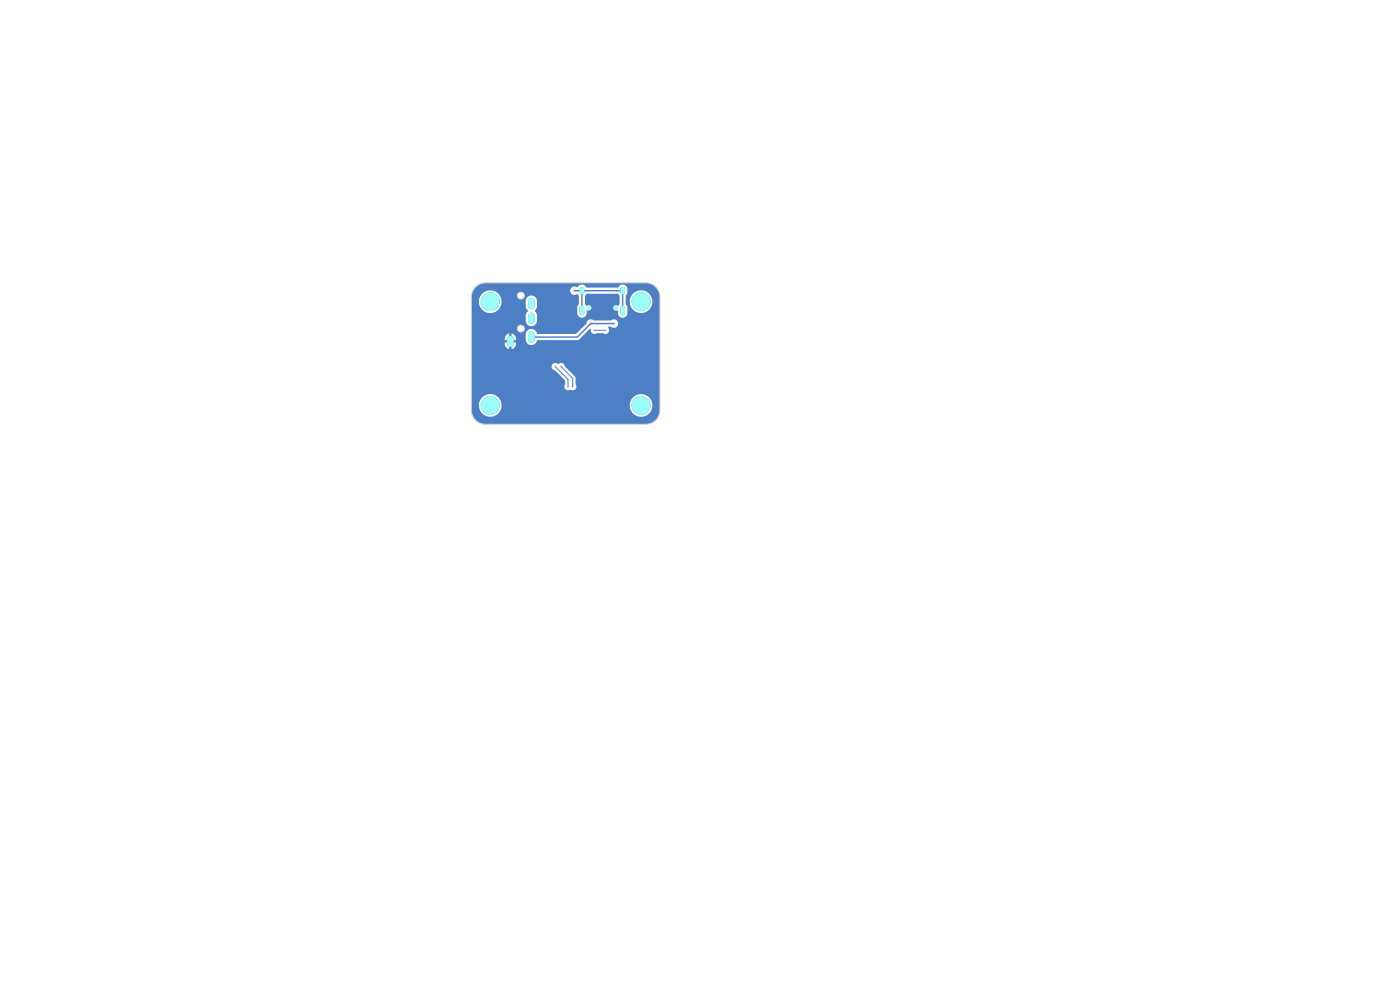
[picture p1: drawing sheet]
<svg xmlns="http://www.w3.org/2000/svg" width="297mm" height="210mm" viewBox="0 0 297 210" stroke-linecap="round" stroke-linejoin="round" font-family="sans-serif">
<g fill="#4d7fc4" stroke="#4d7fc4" stroke-width=".21">
<circle cx="104" cy="86" r="1.3"/>
<circle cx="104" cy="86" r="1.9"/>
<circle cx="136" cy="64" r="1.3"/>
<circle cx="136" cy="64" r="1.9"/>
<circle cx="104" cy="64" r="1.3"/>
<circle cx="104" cy="64" r="1.9"/>
<circle cx="136" cy="86" r="1.3"/>
<circle cx="136" cy="86" r="1.9"/>
</g>
<path d="M123.5 61.4v.6M123.5 65.3v1.1M132.1 61.4v.6M132.1 65.3v1.1" fill="none" stroke="#4d7fc4" stroke-width="1"/>
<path d="M108.3 71.9v1M112.7 63.9v1M112.7 67v1M112.7 71v1" fill="none" stroke="#4d7fc4" stroke-width="1.4"/>
<g fill="#ececec" stroke="#ececec" stroke-width=".21">
<circle cx="130.2" cy="68.6" r=".4"/>
<circle cx="125.3" cy="68.6" r=".4"/>
<circle cx="117.8" cy="77.8" r=".27"/>
<circle cx="120.5" cy="82" r=".27"/>
<circle cx="121.5" cy="82" r=".27"/>
<circle cx="119" cy="77.8" r=".27"/>
<circle cx="125.9" cy="79.6" r=".4"/>
<circle cx="123.8" cy="68.6" r=".4"/>
<circle cx="131.7" cy="68.6" r=".4"/>
<circle cx="121.6" cy="74.5" r=".4"/>
<circle cx="128.4" cy="70.1" r=".27"/>
<circle cx="126.1" cy="70.1" r=".27"/>
<circle cx="121.9" cy="61.7" r=".4"/>
</g>
<path d="M121.9 61.7h10.2v4.1M123.5 61.7v4.1M130.2 68.6h-4.9l-2.8 2.9h-9.8" fill="none" stroke="#4d7fc4" stroke-width=".3"/>
<path d="M117.8 77.8l2.7 2.7v1.5M119 77.8l2.5 2.5v1.7M126.1 70.1h2.3" fill="none" stroke="#4d7fc4" stroke-width=".21"/>
<path d="M100.8 60.9l.9-.6 1.3-.3h34l1.3 .3 .9 .6 .6 1 .2 1.1v24.1l-.4 1.4-1.1 1.1-.7 .3-.8 .1h-34.3l-1-.3-.6-.4-.7-.8-.3-.7-.1-1.8h1.6a2.41 2.41 0 0 0 2.4 2.4 2.41 2.41 0 0 0 2.4-2.4h27.2v.3a2.41 2.41 0 0 0 3.8 1.7 2.41 2.41 0 0 0-.3-4.1 2.41 2.41 0 0 0-3.5 2.1h-27.2v-.3a2.41 2.41 0 0 0-2.6-2.1 2.41 2.41 0 0 0-2.2 2.4h-1.6v-8.2h17l.2 .5 .6 .3 2.1 2.1v.8a.85 .85 0 0 0 .1 1.1 .85 .85 0 0 0 1.1 .1 .79 .79 0 0 0 1-.2 .79 .79 0 0 0 0-1l-.1-1.6-2.2-2.2a.84 .84 0 0 0-1.4-.5 .79 .79 0 0 0-.9-.1 .79 .79 0 0 0-.5 .7h-17v-4.8h7.1l.3 .7 .6 .4v-1l.2 .1 .3-.1 .1 1a1.24 1.24 0 0 0 .9-1.4h-.9v-.6h2.9v.1a1.26 1.26 0 0 0 1.3 1 1.26 1.26 0 0 0 1.2-1l8.6-.1 .3-.1 2.2-2.2 .2 .1a.81 .81 0 0 0 .4 .8 .81 .81 0 0 0 1 0h1.3a.82 .82 0 0 0 1.1-.2 .82 .82 0 0 0-.1-1.1l.5-.1a.93 .93 0 0 0 1.4 0 .93 .93 0 0 0 0-1.3 .93 .93 0 0 0-1.4 0h-3.6a.94 .94 0 0 0-1-.2 .94 .94 0 0 0-.5 .9l-2.2 2.1h-8.2a1.33 1.33 0 0 0-1-.9 1.33 1.33 0 0 0-1.3 .5l-.2 .4v1.3h-2v-.3a1.18 1.18 0 0 0-1-1.1v1l-.2-.1-.3 .1v-1a1.23 1.23 0 0 0-.9 1.4h.9v.6h-.9v.3h-7.1v-3.3h9.7l.3 .6 .5 .2 .4-.1 .3-.4v-.4l-.1-.4-.4-.2h-.5l-.3 .2-.2 .5h-9.7v-1.6h11.5a1.2 1.2 0 0 0 1.2 1.1 1.2 1.2 0 0 0 1.2-1.1v-1.3l-.2-.5a.39 .39 0 0 1-.3-.4 .39 .39 0 0 1 .4-.4l.1-.4v-1.3a1.2 1.2 0 0 0-1.2-1.1 1.2 1.2 0 0 0-1.2 1.1v1.3l.5 .9-.5 .8v1.3h-11.5v-4.1h1.6a2.4 2.4 0 0 0 3.1 2.3 2.4 2.4 0 0 0 1.3-3.6h3.7l.3 .6 .5 .2 .5-.3 .3-.5-.3-.5-.5-.3-.6 .3-.2 .5h-3.7l-.7-.7-.7-.3h16.4v.2a1 1 0 0 0 1.5 .5l.3 .4v1.7l-.3 .7v1.4a1.01 1.01 0 0 0 1 .8 1.01 1.01 0 0 0 1-.9v-.6a.73 .73 0 0 0 .9-.9 .89 .89 0 0 0-1.1-.2l-.2-.3v-1.7l.4-.5h6.6l.3 .5v1.7l-.3 .4a.61 .61 0 0 0-.8 0 .61 .61 0 0 0-.1 .8 .61 .61 0 0 0 .8 .2l.1 .1a1.11 1.11 0 0 0 .8 1.4 1 1 0 0 0 1.2-.9v-1.4l-.3-.6-.1-.5h.9v.3a2.41 2.41 0 0 0 3.8 1.7 2.41 2.41 0 0 0-.3-4.1 2.41 2.41 0 0 0-3.5 2.1h-.9v-1.2l.4-.5v-1.1a1.07 1.07 0 0 0-1-.8 1.07 1.07 0 0 0-1 .6h-6.7a1.11 1.11 0 0 0-1-.6 1.11 1.11 0 0 0-1 .5l-.3-.1a.91 .91 0 0 0-1.1 .9l-16.5-.1a2.41 2.41 0 0 0-2.9 2.4h-1.6l.1-1.8z" fill="#4d7fc4"/>
<g fill="#9afff8" stroke="#9afff8" stroke-width=".21">
<circle cx="104" cy="86" r="1.3"/>
<circle cx="104" cy="86" r="1.9"/>
<circle cx="130.7" cy="65.3" r=".32"/>
<circle cx="124.9" cy="65.3" r=".32"/>
<circle cx="136" cy="64" r="1.3"/>
<circle cx="136" cy="64" r="1.9"/>
<circle cx="104" cy="64" r="1.3"/>
<circle cx="104" cy="64" r="1.9"/>
<circle cx="136" cy="86" r="1.3"/>
<circle cx="136" cy="86" r="1.9"/>
</g>
<path d="M123.5 61.4v.6M123.5 65.3v1.1M132.1 61.4v.6M132.1 65.3v1.1" fill="none" stroke="#9afff8" stroke-width="1"/>
<path d="M108.3 71.9v1M112.7 63.9v1M112.7 67v1M112.7 71v1" fill="none" stroke="#9afff8" stroke-width="1.4"/>
<g fill="none" stroke="#d0d2cd" stroke-width=".21">
<path d="M100.9 60.8l.9-.6 1.2-.2h34a3 3 0 0 1 3 3v24a3 3 0 0 1-3 3h-34a3 3 0 0 1-3-3v-24l.2-1z"/>
<circle cx="110.5" cy="69.7" r=".75"/>
<circle cx="110.5" cy="62.7" r=".75"/>
</g>
</svg>
